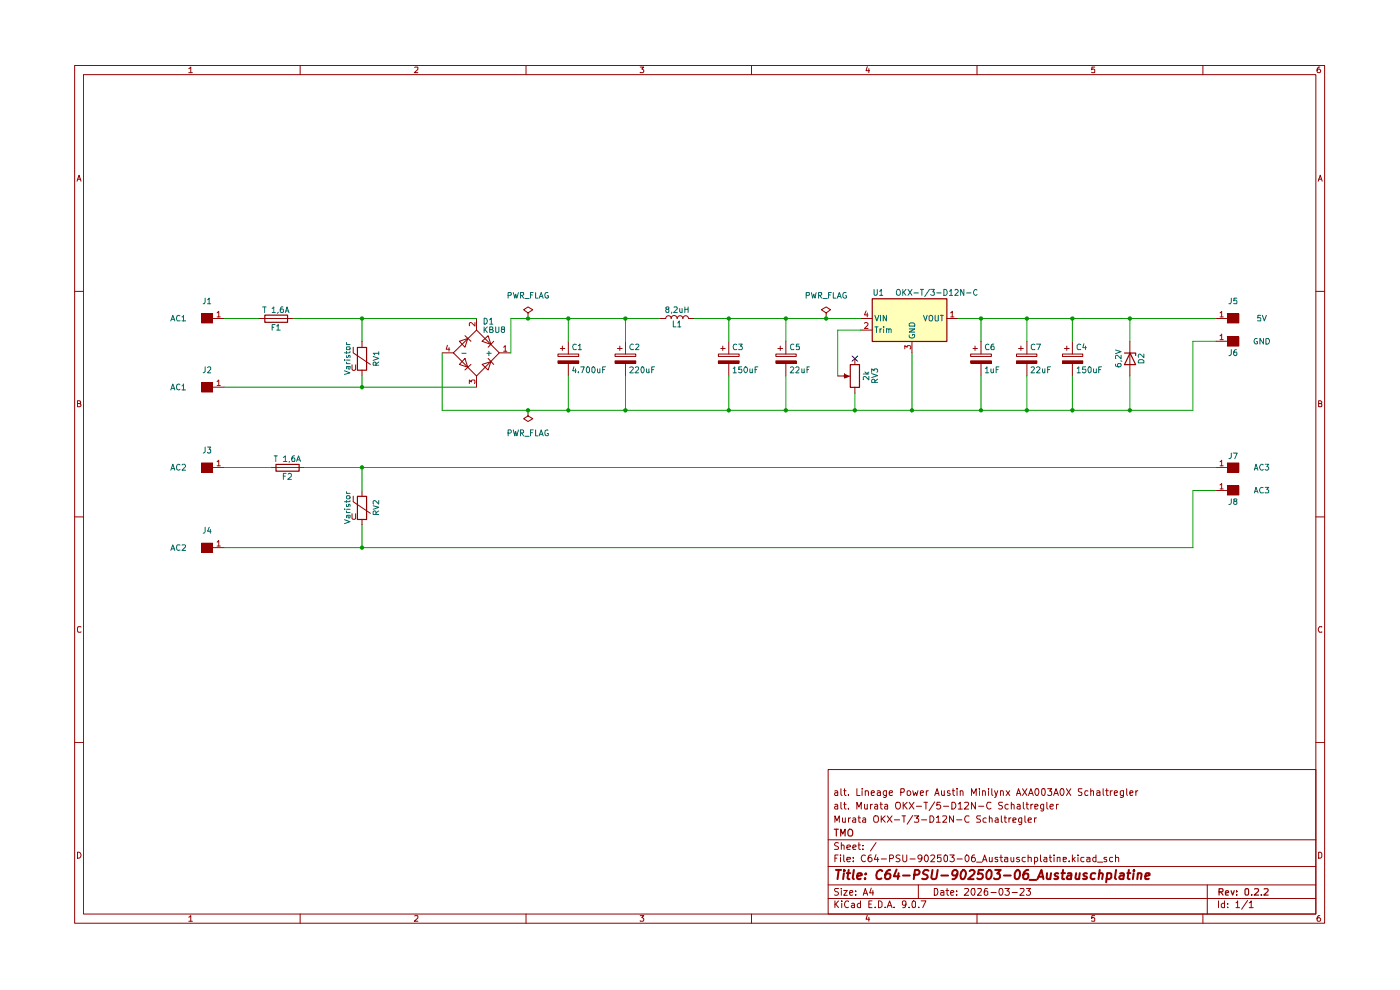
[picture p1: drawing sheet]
<svg xmlns="http://www.w3.org/2000/svg" width="297mm" height="210mm" viewBox="0 0 297 210" stroke-linecap="round" stroke-linejoin="round" font-family="sans-serif">
<g fill="none" stroke="#930000" stroke-width=".21">
<path d="M15.8 13.9h265.2v181.9h-265.2zM17.7 15.8h261.4v178.1h-261.4zM40 14.6l.5-.4v1.2M40 15.4h.8M63.7 13.9v1.9M88 14.3l.6-.1v.5l-.7 .7h.7M111.6 13.9v1.9M135.8 14.2h.8l-.5 .4 .5 .3-.1 .4h-.7M159.4 13.9v1.9M184 14.1l-.3 .9h.8M184.3 14.6v.8M207.3 13.9v1.9"/>
<path d="M232.2 14.2h-.6v.6l.1-.2h.4l.1 .2v.5h-.6M255.2 13.9v1.9M280 14.2a.55 .55 0 0 0-.6 .5l.2 .7h.4l.2-.2v-.3l-.3-.3h-.2l-.3 .3M16.3 38.4l.5-1.2 .4 1.2M16.5 38h.6M279.7 38.4l.4-1.2 .4 1.2M279.7 38h.6M15.8 61.8h1.9M279.1 61.8h1.9M16.4 85.6h.6v-.5l-.6-.1v1.3h.5l.3-.4-.3-.3M279.7 85.6h.5l.2-.3-.2-.3h-.5v1.3h.5l.2-.1v-.4l-.2-.2M15.8 109.6h1.9"/>
<path d="M279.1 109.6h1.9M17.2 133l-.6-.1-.2 .3v.7l.2 .2 .6-.1M280.4 133l-.5-.1-.2 .5 .2 .7 .5-.1M15.8 157.5h1.9M279.1 157.5h1.9M175.7 163.2h103.4v30.7h-103.4zM175.7 178.1h103.4M177.1 174.4v-1.3l.4 1 .6-1v1.3M177.1 170.7h.5l.1 .9M177.1 167.8h.5l.1 .9M177.7 170.9l-.5 .1-.2 .3 .2 .3 .5-.1M177.7 168.1h-.5l-.2 .3 .2 .3h.5"/>
<path d="M177.9 178.8l-.6-.1-.3 .4 .1 .2a.56 .56 0 0 1 .6 .3 .56 .56 0 0 1 0 .6h-.7M178.4 170.2v1.2l.2 .2M178.4 167.3v1.2l.2 .2M178.5 179.4l.1-.2 .5 .2v.8M178.5 178.7v1.5M178.7 173.5l.1 .9 .5-.1M179 170.6h.5M179 167.7h.5M179.2 170.2v1.2l.3 .2M179.2 167.3v1.2l.3 .2M179.3 173.5v.9M179.7 179.7l.7-.1-.1-.3-.4-.1-.2 .2v.8h.6"/>
<path d="M180 171.5v.1M180 168.6v.1M180 173.5v.9M180.4 173.5l-.4 .2M180.9 179.7l.7-.1-.2-.4h-.3l-.2 .2v.6l.1 .2h.5M180.9 173.6l.5-.1 .1 .2v.7h-.6l-.1-.3 .7-.3M181.8 171.6v-1.4l.4 1 .5-1v1.4M181.8 167.3v1.4h.7M182 179.2h.5M182 173.5h.5M182.2 178.7v1.3l.1 .2h.2M182.2 173.1v1.1l.1 .2h.2"/>
<path d="M182.9 167.3v.1M182.9 167.7v1M183.1 179.3v.1M183.1 173.6l.4-.1 .1 .2v.7h-.5l-.1-.3 .6-.3M183.4 170.6l.1 .9 .3 .1 .2-.1M183.6 167.9v-.1a.36 .36 0 0 1 .6 .2v.7M183.6 167.7v1M184 170.6v1M184.7 170.6v1M184.8 168.2l.7-.1-.2-.4-.4 .1-.1 .7 .2 .2h.4M185.1 170.6l-.4 .3M185.4 173.2a.55 .55 0 0 1 1 .3l-.1 .7-.2 .2h-.5a.99 .99 0 0 1-.2-1.2z"/>
<path d="M185.6 170.7h.5l.1 .9M185.8 178.7l-1.1 1.8M186.1 167.8h.6l.1 .9M186.2 170.9l-.6 .2-.1 .2 .3 .3 .4-.1M186.7 170.6h.5M186.8 168.1l-.7 .1v.5h.7M186.9 170.2v1.2l.3 .2M186.9 173.1v1.3M187.1 173.7l.7 .7M187.7 170.7h.5l.1 .9M187.8 173.1l-.9 .7M188 167.7v1.2l-.2 .3-.3-.1"/>
<path d="M188 167.8l-.4-.1a.6 .6 0 0 0 0 1h.4M188.2 173.1l1 1.3M188.3 170.9l-.6 .2-.1 .2 .3 .3 .4-.1M188.6 168.2l.7-.1v-.3l-.4-.1-.3 .3 .1 .7h.6M189.2 173.1l-1 1.3M189.7 173.9h1.1M190.1 170.4l.1-.2h.6a.95 .95 0 0 1-.1 1.4h-.4a1.01 1.01 0 0 1-.2-1.2zM191.1 168.1l.7-.1v-.7h-.7v1.4M191.3 173.1h.8M191.6 170.2v1.4M191.8 173.1v1.3M191.8 170.8l.6 .8"/>
<path d="M192.4 167.9l.3-.2 .4 .2 .1 .5-.2 .3h-.3l-.3-.1zM192.4 170.2l-.8 .7M192.9 170.2l1 1.4M193.6 167.7l.3 1 .3-.6 .3 .6 .2-1M193.6 173l-1.2 1.8M193.9 170.2l-1 1.4M194 173.1h.9l-.5 .5h.3l.2 .2-.1 .5h-.8M194.4 171h1.1M195.2 168.2l.7-.1-.1-.3-.4-.1-.2 .3 .1 .7h.5M195.5 173.9h1.1M196 170.2h.8M196.4 170.2v1.4"/>
<path d="M196.5 167.7v1M196.9 167.7l-.4 .4M197.3 173.1h.5l.2 .3 .1 .4-.3 .6h-.5zM198.3 168.7l.5-1.4 .4 1.4M198.3 170.1l-1.2 1.9M198.5 168.3h.6M198.6 173.4l.5-.3v1.3M198.6 174.4h.9M199.5 170.2h-.7l-.1 .7 .2-.2 .5 .1 .2 .1-.1 .6-.3 .1h-.3l-.2-.1M199.7 167.7v.8a.36 .36 0 0 0 .6 .2v-.1M200 173.1h.7l.1 .2-.1 .4-.7 .7h.8M200.2 171h1.1"/>
<path d="M200.3 167.7v1M201.5 167.8h-.5v.3l.6 .3-.3 .3h-.3M201.9 170.2h.5a.79 .79 0 0 1 .3 .9 .79 .79 0 0 1-.8 .5zM202 167.7h.5M202.2 167.3v1.2l.3 .2M202.3 173.1v1.3l-.9-1.3v1.3M202.9 173.9h1.1M203 167.3v.1M203 167.7v1M203.3 170.5l.4-.3v1.4M203.3 171.6h.8M203.7 167.9l.2-.2 .3 .1 .1 .9"/>
<path d="M203.7 167.7v1M204.6 170.3l.7-.1 .2 .3-.9 1.1h.9M205.6 173.1h-.6l-.4 .6 .4 .7 .6-.1M206.1 168.7v-1.4l.5 1 .5-1v1.4M206.9 170.2v1.4l-.8-1.4v1.4M207.6 171h1.1M207.8 167.3v.1M207.8 167.7v1M208 173.1h-.7v.5l.1 .1h.4l.2 .5-.1 .2h-.7M208.5 167.9l.1-.2 .4 .1v.9M208.5 167.7v1M209.2 173.6a.45 .45 0 0 0-.7 .1l.1 .6 .6 .1"/>
<path d="M209.7 167.3v.1M209.7 167.7v1M209.9 173.7l.2-.2 .3 .1 .1 .8M209.9 173.1v1.3M210.2 170.3l-.6-.1a.75 .75 0 0 0-.3 .9 .75 .75 0 0 0 .8 .4h.1M210.4 167.3v1.2l.3 .2M211 167.7l.3 1M211.2 173.6l.4-.1 .2 .2v.7h-.6l-.1-.3 .7-.3M211.7 167.7l-.5 1.4-.2 .1M212.3 167.9l.1-.2 .4 .1 .1 .9M212.3 167.7v1M212.4 173.1v1.1l.3 .2"/>
<path d="M212.7 170.2l-.8 .1v.4l.2 .2h.3l.3 .4-.3 .3-.6-.1M213 173.5h.5M213.2 173.1v1.1l.1 .2h.2M213.4 167.7l.8 1M213.9 170.7l-.5-.1-.2 .3v.4l.2 .3 .5-.1M214 173.5v.9M214.2 167.7l-.8 1M214.5 173.5l-.5 .2M214.5 170.8v-.1a.36 .36 0 0 1 .6 .2v.7M214.5 170.2v1.4M214.9 174l.7-.2-.1-.2h-.6v.8h.6M215.6 168.7l.5-1.4 .5 1.4"/>
<path d="M215.7 168.3h.7M215.8 170.7h.5l.1 .9M216.4 170.9l-.6 .2-.1 .2 .3 .3 .4-.1M216.7 173.5v1.2a.36 .36 0 0 1-.5 .1M216.7 173.6l-.4-.1-.2 .2 .1 .6 .5 .1M216.9 167.3l.9 1.4M217.1 170.2v1.2l.2 .2M217.4 173.1v1.1l.3 .2M217.7 170.6h.5M217.8 170.2v1.2l.4 .2M217.8 167.3l-.9 1.4M218.1 174l.7-.2v-.2l-.4-.1-.3 .2 .1 .7h.6"/>
<path d="M218.2 168.7l.5-1.4 .5 1.4M218.4 168.3h.6M218.7 170.6v1M219.1 170.6l-.4 .3M219.5 173.5v.9M219.5 171.1l.7-.2-.1-.2h-.6v.8h.6M219.7 167.4l.5-.1a1.1 1.1 0 0 1-.1 1.4l-.4-.1-.2-.5zM219.9 173.5l-.4 .2M221.1 167.4l.5-.1a1.1 1.1 0 0 1-.2 1.4l-.4-.3zM221.4 170.6v1.2a.36 .36 0 0 1-.6 .2M221.4 170.7l-.4-.1-.3 .3 .1 .6 .2 .1 .4-.1M222.1 170.2v1.2l.2 .2"/>
<path d="M222.3 167.3h.8l-.4 .5 .4 .2v.6l-.3 .1h-.4l-.1-.1M222.8 171.1l.6-.2v-.2l-.4-.1-.2 .3v.6h.6M223.5 168.7l.5-1.4 .5 1.4M223.7 168.3h.7M224.1 170.6v1M224.5 170.6l-.4 .3M225 167.4l.6-.1a1.1 1.1 0 0 1-.2 1.4l-.4-.1-.1-.5zM226.2 167.3l1 1.4M227.2 167.3l-1 1.4M229.5 167.3l-.7 .1v.4l.6 .3 .1 .2-.2 .4h-.5M230.8 167.8l-.4-.1-.3 .4 .1 .6h.6M231.4 167.9l.2-.2 .4 .1v.9"/>
<path d="M231.4 167.3v1.4M232.7 167.8h.6v.9M233.3 168.1l-.6 .1v.5h.6M234 167.3v1.2l.2 .2M234.5 167.7h.6M234.8 167.3v1.4h.3M235.5 167.7v1M236 167.7l-.5 .4M236.4 168.2l.7-.1-.2-.4-.4 .1-.1 .7 .2 .2h.4M238.3 167.7v1.2l-.3 .3-.3-.1M238.3 167.8l-.4-.1-.2 .2v.7l.2 .1h.4M239 167.3v1.2l.2 .2"/>
<path d="M239.7 168.2l.7-.1-.1-.3-.4-.1-.2 .3 .1 .7h.5M241 167.7v1M241.4 167.7l-.4 .4M16.4 180.8a.65 .65 0 0 1 .8 .6 .65 .65 0 0 1-.8 .6zM40 194.6l.5-.4v1.2M40 195.4h.8M63.7 193.9v1.9M88 194.3l.6-.1v.5l-.7 .7h.7M111.6 193.9v1.9M135.8 194.2h.8l-.5 .5 .5 .2-.1 .4h-.7M159.4 193.9v1.9M175.7 190.6h103.4"/>
<path d="M175.7 187.7h103.4M175.7 183.8h103.4M177.1 191.1v1.4M177.1 182h.4M177.3 191.8l.6 .7M177.8 181.4h-.7v1.4M177.9 188.5l-.8 .1v.4l.6 .2 .2 .4-.4 .3-.5-.1M177.9 191.1l-.8 .8M178.3 181.4v.1M178.3 181.9v.9M178.5 188.5v.1M178.5 188.9v1"/>
<path d="M178.6 191.1v.2M178.6 191.6v.9M179 188.9h.7l-.7 1h.7M179 181.4v1.1l.2 .3M179.7 182.3l.7-.1-.1-.3h-.6v.1v.7h.6M180 191.3v-.1a.7 .7 0 0 0-.9 .5 .7 .7 0 0 0 .6 .8l.3-.1M180.3 189.4l.6-.2-.1-.3-.5 .1v.7l.1 .2 .4-.1M180.7 191.7l.4-.1 .2 .2v.7M181 182.6v.2M181 181.9v.1M181.3 191.9l-.7 .3 .2 .3 .5-.1M181.5 189.7v.2"/>
<path d="M181.5 189v.1M182.5 191.7a.45 .45 0 0 0-.6 .2l.1 .5h.5M182.5 191.1v1.4M183.1 180.1v.1M183.1 189.9l.5-1.4 .5 1.4M183.2 189.5h.8M183.6 181.5a.61 .61 0 0 0-.9 .2 .61 .61 0 0 0 .2 .8l.3 .3 .4-.2M184 194.1l-.3 .9h.8M184.3 194.6v.8M184.3 191.8h.5M184.8 188.4l-.3 1h.8M184.8 181.4l-.5 .1a1.02 1.02 0 0 0 .1 1.3l.4-.1 .2-.2v-.3l-.3-.3h-.3l-.2 .3"/>
<path d="M185 191.1h-.7v1.4h.7M185.2 188.9v1M185.7 192.4v.1M185.8 181.3l-.3 1h.9M186.2 181.9v.9M186.4 191.1h.3l.4 .3v.8l-.4 .3h-.3zM186.9 182.2h1.1M187.8 192.4v.1M188.2 192.5l.5-1.4 .5 1.4M188.4 192.1h.7M188.7 182.1h.6l.3-.2v-.3l-.3-.2h-.6v1.4M189.7 192.4v.1"/>
<path d="M190.9 181.4h-.6l-.2 .2 .2 .4 .5 .2 .1 .3-.2 .3-.6-.1M191.5 181.4v1.1l.3 .3h.3l.3-.3v-1.1M192.2 191.8l-.3 .2-.5-.1v-.6l.3-.2 .4 .1a1.05 1.05 0 0 1-.3 1.3h-.3M192.9 192.4v.1M193 182.2h1.1M193.5 191.3l.4-.2 .3 .2-.1 1.1h-.6zM194.8 187.7v2.9M194.9 192.4v.1M195.4 191.1h1l-.6 1.4M195.6 182l-.2 .2h-.5l-.2-.6 .3-.2h.3l.3 .2-.1 .9-.2 .2-.4 .1M196.4 181.4a.75 .75 0 0 1 .6 .7 .75 .75 0 0 1-.6 .7 .92 .92 0 0 1 0-1.4zM197.4 181.5l.6-.1 .3 .2-.1 .4-.8 .8h.9"/>
<path d="M198.2 188.5h.5a.83 .83 0 0 1 .2 .9 .83 .83 0 0 1-.7 .5zM199.6 189h.6v.9M199.6 181.4h-.7v.6l.2-.1 .5 .1v.7l-.5 .1-.2-.2M200.2 189.2l-.6 .2v.4h.6M200.3 181.5l.4-.1 .3 .2v.9l-.3 .3a.82 .82 0 0 1-.4-1.3zM200.7 188.9h.6M200.9 188.5v1.2l.4 .2M201.5 181.4h.9l-.5 .5 .5 .1v.5a.59 .59 0 0 1-.9 .1M201.7 189.4l.7-.2-.1-.2-.5-.1-.1 .2 .1 .7h.5M202.9 189.7v.2M202.9 189v.1M203 182.2h1.1"/>
<path d="M204.6 188.6l.7-.1 .2 .3-.9 1.1h.9M205.1 181.4a.75 .75 0 0 1 .5 .7 .75 .75 0 0 1-.5 .7 .92 .92 0 0 1 0-1.4zM206.2 188.6l.5-.1a1.1 1.1 0 0 1-.2 1.4l-.3-.2-.2-.4zM206.8 181.4h-.5l-.1 .3-.1 .8 .2 .3h.4l.2-.3v-.3l-.2-.3h-.4l-.2 .3M207.2 182.9h1.1M207.3 193.9v1.9M207.4 188.6l.7-.1 .1 .3-.8 1.1h.8M208.5 182.8l.4-1.4 .5 1.4M208.5 182.4h.7M209.5 188.5h-.5a.94 .94 0 0 0 0 1.4l.6-.2v-.6l-.6-.1-.2 .2M209.9 181.9v.8l.4 .1 .2-.2M210.2 189.3h1.1"/>
<path d="M210.5 181.9v.9M211.7 181.9h-.5l-.1 .1 .6 .4v.3h-.6M212.1 188.5a.75 .75 0 0 1 .8 .6 .75 .75 0 0 1-.5 .8 .89 .89 0 0 1-.3-1.4zM212.1 181.9h.6M212.3 181.4v1.1l.4 .3M213.1 181.9h.6l.1 .9M213.2 188.5h.9l-.5 .5h.3l.2 .2-.1 .5-.1 .2-.7-.2M213.8 182.2l-.7 .1v.4h.7M214.5 181.9v.8l.4 .1 .2-.2M214.7 189.3h1.1M215.1 181.9v.9M216.2 181.9h-.5l-.1 .1 .6 .4v.3h-.6"/>
<path d="M216.4 188.6l.7-.1 .2 .3-1 1.1h1M217.5 181.9h-.5l-.2 .2v.4l.3 .3 .4-.1M217.8 188.5h.8l-.5 .5h.3l.2 .2-.1 .5-.1 .2h-.5l-.1-.2M218.1 182l.6-.1 .1 .9M218.1 181.4v1.4M219.5 182.7l.4 .1 .2-.3-.1-.6h-.5v1.4M220.7 181.4v1.1l.3 .3M221.5 181.9h.5l.1 .9M222.1 182.2h-.4l-.3 .3 .3 .3 .4-.1M222.6 181.9h.5M222.8 181.4v1.1l.3 .3M223.6 181.4v.1"/>
<path d="M223.6 181.9v.9M224.3 182l.6-.1v.9M224.3 181.9v.9M225.6 182.3l.6-.1-.1-.3h-.5v.8h.5M226.8 182.6v.2M227.5 181.4v1.4M227.7 182.2l.4 .6M228.1 181.9l-.6 .5M228.7 181.4v.1M228.7 181.9v.9M230 181.9h-.6l-.1 .2v.4l.2 .3 .5-.1M230.5 181.9h.6l.1 .9"/>
<path d="M231.2 182.2l-.7 .1v.4h.7M232.2 194.2h-.6v.6l.1-.1h.4l.1 .1v.5h-.6M232.5 181.9h-.5l-.2 .2v.4l.3 .3 .4-.1M232.5 181.4v1.4M232.8 182.9h1.1M234.8 181.9h-.5l-.1 .1 .6 .4v.3h-.6M236.1 181.9h-.6l-.1 .2v.4l.2 .3 .5-.1M236.6 182l.6-.1 .1 .9M236.6 181.4v1.4M255.2 193.9v1.9M256.1 187.7v6.2M258.5 191.1v1.4"/>
<path d="M259.8 191.7l-.5-.1-.2 .3 .1 .5h.6M259.8 191.1v1.4M260.4 192.4v.1M260.4 191.7v.1M262.2 191.5l.4-.4v1.4M262.2 192.5h.8M264.7 191l-1.3 1.9M265 191.5l.3-.2 .1-.2v1.4M265 192.5h.9M279.7 180.8h.4l.3 .3v.6l-.3 .3h-.4zM280 194.2a.55 .55 0 0 0-.6 .5l.2 .7h.4l.2-.2v-.3l-.3-.2h-.2l-.3 .2"/>
</g>
<g fill="none" stroke="#930000" stroke-width=".25">
<path d="M177 175.9h.8M177.4 175.9v1.4M178.4 177.3v-1.4l.4 1 .5-1v1.4M180 176.2l.2-.3h.4a.96 .96 0 0 1 0 1.4h-.5a.99 .99 0 0 1-.1-1.1zM258.6 189.2h.7l.2-.3-.1-.3-.8-.1v1.4M259 189.2l.5 .7M260 189.4l.6-.1-.1-.4-.4 .1-.1 .7 .1 .2h.5M261.2 188.9l.3 1 .3-1M262.3 189.8v.1M262.3 189v.2M264.2 188.6l.5-.1 .2 .3v.8l-.2 .3h-.4l-.2-.3zM265.6 189.8v.1"/>
<path d="M266.2 188.6l.6-.1 .2 .4-.1 .2-.8 .8h.9M267.6 189.8v.1M268.2 188.6l.7-.1 .1 .4-.1 .2-.8 .8h.9"/>
</g>
<g fill="none" stroke="#930000" stroke-width=".42">
<path d="M177.3 184.5h1.1M177.9 184.5l-.2 2M179 185.2l-.1 1.3M179.1 184.5v.3M179.6 185.2h.8M180 184.5l-.2 1.7 .4 .3M181.1 184.5l-.2 1.7 .2 .3M181.8 185.9l1-.3v-.3a.6 .6 0 0 0-.9 .2v.9h.7M183.5 186.3v.2M183.7 185.3l.1 .1-.2 .1 .1-.2-.1 .2M187.2 184.8l-.4-.3a1.22 1.22 0 0 0-.7 1.9l.5 .1 .4-.2M188.9 184.5h-.4l-.2 .2a1.31 1.31 0 0 0-.4 1.7 .65 .65 0 0 0 1-.3v-.6a.63 .63 0 0 0-1.1 .1"/>
<path d="M190.2 184.4l-.6 1.5h1.2M190.6 185.2l-.1 1.3M191.6 185.7h1.4M193.9 185.5h1l.2-.5-.1-.2-.2-.3h-.7l-.3 2M197 184.7l-.3-.2h-.5l-.4 .6 .2 .3 .7 .3 .1 .4-.4 .4-.8-.1M197.8 184.5l-.1 1.8a.63 .63 0 0 0 1-.2l.2-1.6M199.7 185.7h1.4M203.1 185.4a.63 .63 0 0 1-1 .1l-.1-.1a.74 .74 0 0 1 .8-.9l.3 .3a1.19 1.19 0 0 1-1 1.7M204.3 184.5a1.06 1.06 0 0 1 .6 1.1 1.06 1.06 0 0 1-.8 .9l-.3-.4a1.52 1.52 0 0 1 .5-1.6zM205.7 184.8l.3-.3h.5l.3 .5-.2 .4-1.2 1.1h1.1M208.6 184.5h-1l-.1 1 .2-.2 .6 .1 .2 .2v.5l-.4 .4h-.5l-.3-.2M209.5 184.8l.3-.3 .5 .3a1.29 1.29 0 0 1-.5 1.7l-.4-.1-.1-.3v-.8z"/>
<path d="M211.1 184.5h1.2l-.8 .8 .5 .1a.81 .81 0 0 1-.3 1.1h-.6l-.2-.2M213 185.7h1.4M215.5 184.8l.4-.3 .4 .3a1.55 1.55 0 0 1-.3 1.6l-.4 .1-.3-.4v-.8zM218.1 184.5a.99 .99 0 0 0-1 .9l-.1 .7 .2 .3a.65 .65 0 0 0 .9-.3v-.7a.72 .72 0 0 0-1.1 .2M218.4 186.6h1.4M220.1 186.5l.8-2 .5 2M220.3 186h1M222.1 185.2v1.2l.4 .1 .3-.2M223 185.2l-.2 1.3M224.5 185.3a.48 .48 0 0 0-.8 .2l.3 .4 .4 .1 .1 .2a.6 .6 0 0 1-.9 .2M225.2 185.2h.7M225.5 184.5l-.2 1.9 .5 .1"/>
<path d="M226.5 185.3h.8l-.1 1.2M227.3 185.6l-.7 .1-.3 .5 .2 .3 .7-.1M228.3 185.2l-.1 1.2 .4 .1 .4-.2M229.1 185.2l-.2 1.3M230.6 185.3a.48 .48 0 0 0-.8 .2l.3 .4 .4 .1 .1 .2a.6 .6 0 0 1-.9 .2M232.4 185.3l-.5-.1-.5 .3v.8l.3 .2 .5-.1M233.1 185.4l.4-.2 .4 .1-.1 1.2M233.3 184.5l-.3 2M234.9 185.3l.6-.1 .3 .2v.7a.72 .72 0 0 1-1.1 .3M234.9 185.2l-.2 2M236.8 184.5l-.3 1.7 .3 .3M237.6 185.3h.8l-.1 1.2"/>
<path d="M238.4 185.6a.85 .85 0 0 0-1 .5l.3 .4 .6-.1M239.1 185.2h.7M239.5 184.5l-.3 1.7 .5 .3M240.5 185.2l-.2 1.3M240.6 184.5l-.1 .3 .2-.1-.1-.2-.1 .3M241.3 185.4l.4-.2 .4 .1-.1 1.2M241.4 185.2l-.1 1.3M243 185.9l.9-.3v-.3l-.6-.1-.3 .3v.9h.7"/>
</g>
<path d="M185 63.3h15.8v9.1h-15.8z" fill="#ffffba"/>
<path d="M215.6 75.1h4.4v.5h-4.4zM216.1 73.9h1M216.6 73.4v.9" fill="none" stroke="#930000" stroke-width=".21"/>
<path d="M215.6 76.5h4.4v.5h-4.4z" fill="#930000"/>
<path d="M215.6 76.5h4.4v.5h-4.4zM217.8 72.4v2.7M217.8 77v2.8" fill="none" stroke="#930000" stroke-width=".21"/>
<path d="M260.4 98.2h2.4v2h-2.4z" fill="#930000"/>
<path d="M258 99.1h2.4M260.4 98.2h2.4v2h-2.4" fill="none" stroke="#930000" stroke-width=".21"/>
<path d="M258.8 98l.4-.4v1.2M258.8 98.8h.7" fill="none" stroke="#bc0000" stroke-width=".21"/>
<path d="M260.4 66.5h2.4v2h-2.4z" fill="#930000"/>
<path d="M258 67.6h2.4M260.4 66.5h2.4v2h-2.4" fill="none" stroke="#930000" stroke-width=".21"/>
<path d="M258.8 66.4l.4-.4v1.2M258.8 67.2h.7" fill="none" stroke="#bc0000" stroke-width=".21"/>
<path d="M260.4 71.5h2.4v1.9h-2.4z" fill="#930000"/>
<path d="M258 72.4h2.4M260.4 71.5h2.4v1.9h-2.4" fill="none" stroke="#930000" stroke-width=".21"/>
<path d="M258.8 71.2l.4-.3v1.2M258.8 72.1h.7" fill="none" stroke="#bc0000" stroke-width=".21"/>
<path d="M260.4 103h2.4v2h-2.4z" fill="#930000"/>
<path d="M225.4 75.1h4.3v.5h-4.3zM225.8 73.9h1M226.3 73.4v.9M258 104.1h2.4M260.4 103h2.4v2h-2.4" fill="none" stroke="#930000" stroke-width=".21"/>
<path d="M258.8 102.9l.4-.4v1.2M258.8 103.7h.7" fill="none" stroke="#bc0000" stroke-width=".21"/>
<path d="M225.4 76.5h4.3v.5h-4.3z" fill="#930000"/>
<path d="M225.4 76.5h4.3v.5h-4.3zM227.5 72.4v2.7M227.5 77v2.8M239.7 72.4v7.4" fill="none" stroke="#930000" stroke-width=".21"/>
<path d="M238.6 74.9h2.3v.5M239.7 74.9l1.2 2.4h-2.3z" fill="none" stroke="#930000" stroke-width=".25"/>
<path d="M42.8 66.5h2.3v2h-2.3z" fill="#930000"/>
<path d="M45.1 66.5h-2.3v2h2.3M45.1 67.6h2.5M54.9 67.6h7.2" fill="none" stroke="#930000" stroke-width=".21"/>
<path d="M46.1 66.4l.3-.4v1.2M46.1 67.2h.6" fill="none" stroke="#bc0000" stroke-width=".21"/>
<path d="M56.2 66.8h4.8v1.6h-4.8z" fill="none" stroke="#930000" stroke-width=".25"/>
<path d="M42.8 81.2h2.3v1.9h-2.3z" fill="#930000"/>
<path d="M45.1 81.2h-2.3v1.9h2.3M45.1 82.1h2.5" fill="none" stroke="#930000" stroke-width=".21"/>
<path d="M46.1 80.9l.3-.3v1.2M46.1 81.8h.6" fill="none" stroke="#bc0000" stroke-width=".21"/>
<path d="M42.8 98.2h2.3v2h-2.3z" fill="#930000"/>
<path d="M45.1 98.2h-2.3v2h2.3M45.1 99.1h2.5M57.3 99.1h7.3" fill="none" stroke="#930000" stroke-width=".21"/>
<path d="M46.1 98l.3-.4v1.2M46.1 98.8h.6" fill="none" stroke="#bc0000" stroke-width=".21"/>
<path d="M58.5 98.5h5v1.5h-5z" fill="none" stroke="#930000" stroke-width=".25"/>
<path d="M42.8 115.2h2.3v2h-2.3z" fill="#930000"/>
<g fill="none" stroke="#930000" stroke-width=".21">
<path d="M74.7 77.4v.9l.2 .3h.3l.2-.3v-.9M74.9 73.7v1.1l3.7 2.5M76.8 72.4v1.3M76.8 78.5v1.3M93.8 74.8h2.4M96.2 74.8l4.9-4.8 4.8 4.8-4.8 5zM97.5 72.4l1.7-.6-.6 1.9zM98.6 76l.6 1.9-1.7-.6zM98.6 71.2l1.3 1.2M99.9 77.3l-1.3 1.2M101.1 67.6v2.4M101.1 79.8v2.3"/>
<path d="M102.3 72.4l1.2-1.2 .6 1.9zM102.3 77.3l1.8-.6-.6 1.8zM103.5 76l1.2 1.3M104.7 72.4l-1.2 1.3M105.9 74.8h2.5M130.5 75.1h4.4v.5h-4.4zM131 73.9h1M131.5 73.4v.9M45.1 115.2h-2.3v2h2.3M45.1 116.2h2.5M74.7 109v1l.1 .2h.5l.1-.2v-1M74.9 105.2v1.2l3.7 2.5"/>
<path d="M76.8 104.1v1.1M76.8 110.2v1.1"/>
</g>
<path d="M94.9 73.2l-.2 .9h.7M95.3 73.7v.8M100.8 68.4v.8l-.9-.8-.3 .2 .1 .5M106.9 73.7l.3-.4v1.2M106.9 74.5h.6M99.6 81.4v-.8l.4 .4 .2-.4h.5v.8M46.1 115l.3-.4v1.2M46.1 115.8h.6" fill="none" stroke="#bc0000" stroke-width=".21"/>
<path d="M98 74.9h.9M103.3 74.9h.9M103.7 74.5v.9" fill="none" stroke="#006665" stroke-width=".21"/>
<path d="M75.8 73.7h2v4.8h-2zM75.8 105.3h2v4.9h-2z" fill="none" stroke="#930000" stroke-width=".25"/>
<path d="M130.5 76.5h4.4v.5h-4.4z" fill="#930000"/>
<path d="M130.5 76.5h4.4v.5h-4.4zM132.7 72.4v2.7M132.7 77v2.8M152.4 75.1h4.4v.5h-4.4zM152.9 73.9h.9M153.3 73.4v.9" fill="none" stroke="#930000" stroke-width=".21"/>
<path d="M152.4 76.5h4.4v.5h-4.4z" fill="#930000"/>
<path d="M118.4 75.1h4.4v.5h-4.4zM118.9 73.9h.9M119.3 73.4v.9M152.4 76.5h4.4v.5h-4.4zM154.6 72.4v2.7M154.6 77v2.8" fill="none" stroke="#930000" stroke-width=".21"/>
<path d="M118.4 76.5h4.4v.5h-4.4z" fill="#930000"/>
<path d="M118.4 76.5h4.4v.5h-4.4zM120.6 72.4v2.7M120.6 77v2.8M164.6 75.1h4.3v.5h-4.3zM165 73.9h1M165.5 73.4v.9" fill="none" stroke="#930000" stroke-width=".21"/>
<path d="M164.6 76.5h4.3v.5h-4.3z" fill="#930000"/>
<path d="M164.6 76.5h4.3v.5h-4.3zM166.7 72.4v2.7M166.7 77v2.8M182.5 67.6h2.5M182.5 70h2.5M193.5 72.4v2.4M200.8 67.6h2.4M205.9 75.1h4.4v.5h-4.4zM206.4 73.9h1M206.8 73.4v.9" fill="none" stroke="#930000" stroke-width=".21"/>
<path d="M185 63.4h15.9v9h-15.9z" fill="none" stroke="#930000" stroke-width=".25"/>
<path d="M183.4 68.6l.2-.2h.3l.3 .3-.1 .3-.7 .7h.8M183.7 66l-.3 .8h.8M184 66.4v.8M191.9 74v-.7l.5 .4 .1-.4h.5l.2 .2v.3l-.2 .2M201.7 66.4l.3-.4v1.2M201.7 67.2h.7" fill="none" stroke="#bc0000" stroke-width=".21"/>
<g fill="none" stroke="#006665" stroke-width=".21">
<path d="M185.6 66.9l.4 1.2 .4-1.2M185.6 69.3h.7M185.9 69.3v1.2M186.7 69.8v.7M186.8 66.9v1.2M187 69.8h-.2l-.1 .1M187.5 69.3v.1M187.5 69.8v.7M188 66.9v1.2l-.6-1.2v1.2M188 69.9l.5-.1 .1 .7M188 69.8v.7M188.6 69.9v-.1h.4l.1 .7"/>
<path d="M192.9 71v.5a.61 .61 0 0 0 .8 .2 .61 .61 0 0 0 .3-.7h-.5v.2M192.9 69.8h1.2l-1.2 .6h1.2M192.9 68.7l.2-.2h.7l.3 .3v.4h-1.2zM195.9 66.9l.4 1.2 .4-1.2M197.1 67.1l.5-.2a.86 .86 0 0 1 .1 1.2h-.4l-.2-.2zM198.4 66.9v1l.1 .2 .6-.1v-1.1M199.5 66.9h.7M199.8 66.9v1.2"/>
</g>
<path d="M205.9 76.5h4.4v.5h-4.4z" fill="#930000"/>
<path d="M205.9 76.5h4.4v.5h-4.4zM208.1 72.4v2.7M208.1 77v2.8M112 87v1.2l1 .6-1 .6-.9-.6 .9-.6M112 87h.1" fill="none" stroke="#930000" stroke-width=".21"/>
<path d="M180.4 77.3h1.9v4.9h-1.9z" fill="none" stroke="#930000" stroke-width=".25"/>
<path d="M179.2 79.3l1.1 .5-1.1 .4z" fill="#930000"/>
<path d="M112 66.4l1-.7-1-.6-.9 .6 .9 .7v1.2M112 67.6h.1M142.4 67.6a.64 .64 0 0 1 .6-.7 .64 .64 0 0 1 .6 .7M142.4 67.6a.59 .59 0 0 0-.6-.6 .59 .59 0 0 0-.6 .6h-1.2M143.7 67.6a.59 .59 0 0 1 .6-.6 .59 .59 0 0 1 .6 .6 .59 .59 0 0 1 .6-.6 .59 .59 0 0 1 .6 .6h1.2M175.3 66.4l.9-.7-.9-.6-1.1 .6 1.1 .7v1.2M175.3 67.6h.1M177.7 79.8h2.2M179.2 79.2v1l1.1-.4M181.4 76v1.3M181.4 82.1v1.3" fill="none" stroke="#930000" stroke-width=".21"/>
<g fill="none" stroke="#090" stroke-width=".21">
<path d="M47.6 67.6h7.3M62.1 67.6h39M76.8 67.6v4.8M76.8 79.8v2.3M120.6 67.6v4.8M120.6 79.8v7.2M132.7 67.6v4.8M132.7 79.8v7.2M140 67.6h-31.6v7.2M147.3 67.6h35.2M154.6 67.6v4.8M154.6 79.8v7.2"/>
<path d="M166.7 67.6v4.8M166.7 79.8v7.2M182.5 70h-4.8v9.8M193.5 74.8v12.2M203.2 67.6h54.8M208.1 67.6v4.8M208.1 79.8v7.2M217.8 67.6v4.8M217.8 79.8v7.2M227.5 67.6v4.8M227.5 79.8v7.2M239.7 67.6v4.8"/>
<path d="M239.7 79.8v7.2M258 72.4h-4.9v14.6h-159.3v-12.2M47.6 82.1h53.5M47.6 99.1h9.7M64.6 99.1h193.4M76.8 99.1v5M181.4 83.4v3.6M76.8 111.3v4.9M258 104.1h-4.9v12.1h-205.5"/>
</g>
<path d="M180.8 75.5l1.2 1.1M182 75.5l-1.2 1.1" fill="none" stroke="#00008a" stroke-width=".21"/>
<g fill="#090">
<circle cx="227.5" cy="87" r=".47"/>
<circle cx="239.7" cy="87" r=".47"/>
<circle cx="217.8" cy="67.6" r=".47"/>
<circle cx="217.8" cy="87" r=".47"/>
<circle cx="227.5" cy="67.6" r=".47"/>
<circle cx="239.7" cy="67.6" r=".47"/>
<circle cx="112" cy="87" r=".47"/>
<circle cx="112" cy="67.6" r=".47"/>
<circle cx="76.8" cy="82.1" r=".47"/>
<circle cx="76.8" cy="67.6" r=".47"/>
<circle cx="76.8" cy="99.1" r=".47"/>
<circle cx="76.8" cy="116.2" r=".47"/>
<circle cx="154.6" cy="67.6" r=".47"/>
<circle cx="120.6" cy="87" r=".47"/>
<circle cx="132.7" cy="87" r=".47"/>
<circle cx="154.6" cy="87" r=".47"/>
<circle cx="120.6" cy="67.6" r=".47"/>
<circle cx="132.7" cy="67.6" r=".47"/>
<circle cx="166.7" cy="67.6" r=".47"/>
<circle cx="175.3" cy="67.6" r=".47"/>
<circle cx="208.1" cy="67.6" r=".47"/>
<circle cx="208.1" cy="87" r=".47"/>
<circle cx="193.5" cy="87" r=".47"/>
<circle cx="166.7" cy="87" r=".47"/>
<circle cx="181.4" cy="87" r=".47"/>
</g>
<g fill="none" stroke="#006665" stroke-width=".21">
<path d="M36.2 68.1l.5-1.2 .4 1.2M36.4 67.7h.6M38.2 67l-.3-.1a.67 .67 0 0 0-.5 .5 .67 .67 0 0 0 .3 .7l.5-.1M38.6 67.2h.2l.1-.3v1.2M38.6 68.1h.8M43.5 63.2v.9l-.1 .3h-.3M43.5 77.8v.9l-.4 .4M44 63.6l.4-.4v1.2M44 78l.2-.2h.3l.2 .2v.3l-.7 .8h.7M44 64.4h.7M55.7 65.1h.8M56.1 65.1v1.2"/>
<path d="M57.7 65.4l.4-.3v1.2M57.7 66.3h.7M57.7 69.4h.4M58.3 68.8h-.6v1.2M58.7 69.2l.3-.4v1.2M58.7 70h.7M59 66.2l-.2 .3M60 65.1l-.4 .1-.2 .8 .3 .3 .4-.1v-.6l-.4-.1-.3 .3M60.5 66.3l.4-1.2 .4 1.2M60.6 66h.6M73.1 78.7l1.2 .4-1.2 .3M73.1 76.4h.1"/>
<path d="M73.5 76.8v.2l.2 .1M73.5 75.4v.4l.2 .1 .2-.2v-.3h.4v.5M73.5 73.7l.7-.1 .1 .5-.7 .1zM73.5 72.6l.2 .5M73.5 77.1h.8M73.5 76.4h.8M73.5 74.5v.5M73.5 73.1h.8M73.7 77.7l.3 .6 .3-.1v-.5l-.8 .1v.4M74.3 74.5v.3h-.2h-1M79.2 75.6l1.2 .4-1.2 .5M79.8 77.5v-.6h-.6v.6h1.2"/>
<path d="M80.4 74.9h-1.2l.3 .4M80.4 76.8l-.6 .4M80.4 74.6v.7M102.7 67.5a.64 .64 0 0 1 .7 .6 .64 .64 0 0 1-.7 .7zM102.7 69.3v1.2M102.9 69.9l.5 .6M103.4 69.3l-.7 .7M103.9 69.9h.4l.3-.2-.1-.3-.6-.1v1.2h.5l.2-.4-.3-.2M103.9 67.8l.3-.3v1.3M103.9 68.8h.7M105.2 69.3v1.1l.1 .1 .5-.1v-.1v-1M106.6 69.9l-.3-.3 .1-.3h.5l.1 .5-.4 .1a.35 .35 0 0 0-.3 .3 .35 .35 0 0 0 .3 .3l.4-.1v-.5h-.1"/>
<path d="M107.8 62.7l.7-.1v-.5h-.7v1.1M108.9 62.1l.3 1.1 .2-.8 .2 .8 .4-1.1M110.4 62.7l.7-.1v-.5h-.7v1.1M110.7 62.7l.4 .5M111.3 63.3h1M112.5 62.6h.4M113.1 62.1h-.6v1.1M113.6 62.1v1.1h.5M114.4 63.2l.4-1.1 .4 1.1M114.6 62.9h.5M116.2 62.1h-.4a.61 .61 0 0 0-.2 .8 .61 .61 0 0 0 .7 .3v-.5h-.2M121.8 77.8l-.3 .9h.8"/>
<path d="M122.1 78.2v.9M122.3 73.1l-.3-.1a.67 .67 0 0 0-.5 .5 .67 .67 0 0 0 .3 .7l.5-.1M122.7 78.9v.2M122.7 73.3l.3-.3v1.2M122.7 74.2h.7M123.2 77.8h.8l-.6 1.3M124.6 77.8l.5 .3v.7l-.3 .3a.75 .75 0 0 1-.2-1.3zM125.8 77.8a.68 .68 0 0 1 .5 .6 .68 .68 0 0 1-.5 .7l-.2-.3v-.7zM126.7 78.2v.7l.2 .2 .4-.2M127.3 78.2v.9M127.8 78.4h.5M128.4 77.8h-.6v1.3"/>
<path d="M133.6 78l.5-.2 .3 .3-.8 1h.8M134.4 73.1a.61 .61 0 0 0-.8 .3 .61 .61 0 0 0 .3 .8l.5-.1M134.8 78l.2-.2h.3l.2 .2v.3l-.8 .8h.8M134.9 73.1l.4-.1 .3 .3-.8 .9h.8M136.2 77.8a.68 .68 0 0 1 .5 .6 .68 .68 0 0 1-.5 .7l-.2-.5 .1-.6zM137.2 78.2v.7l.1 .2 .4-.2M137.7 78.2v.9M138.3 78.4h.4M138.9 77.8h-.6v1.3M141.5 65.6l-.3-.3 .2-.2h.4l.1 .3-.7 .4v.2l.3 .3 .4-.1v-.5l-.2-.1M142.5 66.2l-.1 .3M142.8 68.1v1.2h.6"/>
<path d="M143 65.2l.6-.1 .1 .3-.8 .9h.8M143.8 68.5l.3-.4v1.2M143.8 69.3h.6M144.2 65.4v.7l.2 .2 .3-.1M144.7 65.4v.9M145.3 65.1v1.2M145.3 65.6h.7M146 65.1v1.2M155.5 78.1l.4-.3v1.3M155.5 79.1h.7M156.3 73.1l-.3-.1a.67 .67 0 0 0-.5 .5 .67 .67 0 0 0 .3 .7l.5-.1M156.7 73h.8l-.4 .4 .4 .3v.3l-.2 .2-.6-.1"/>
<path d="M157.3 77.8h-.6v.6l.6-.1a.45 .45 0 0 1 0 .6 .45 .45 0 0 1-.6 .1v-.1M158 77.9l.2-.1a.68 .68 0 0 1 .4 .6 .68 .68 0 0 1-.4 .7 .81 .81 0 0 1-.2-1.2zM159.1 78.2v.8l.3 .1 .2-.2M159.6 78.2v.9M160.2 78.4h.3M160.8 77.8h-.6v1.3M167.7 78l.4-.2 .3 .3-.8 1h.8M168.4 73.1a.45 .45 0 0 0-.7 .1v.7l.2 .3 .5-.1M168.8 78l.2-.2h.3l.2 .2v.3l-.7 .8h.7M169.5 73h-.5l-.1 .6 .2-.2 .4 .1v.7l-.6-.1M170.1 78.2v.8l.3 .1 .2-.2M170.6 78.2v.9"/>
<path d="M171 62.7l.7-.1v-.5h-.7v1.1M171.2 78.4h.3M171.7 77.8h-.5v1.3M172.1 62.1l.3 1.1 .2-.8 .3 .8 .2-1.1M173.7 62.7l.5-.1v-.5h-.5v1.1M173.9 62.7l.4 .5M174.6 63.3h.9M175.8 62.6h.4M176.4 62.1h-.6v1.1M176.8 62.1v1.1h.6M177.6 63.2l.5-1.1 .4 1.1M177.7 62.9h.6"/>
<path d="M179.5 62.1h-.5l-.2 .2v.7a.52 .52 0 0 0 .8 .2v-.5h-.3M183.1 79.3h1.2M183.5 78.9l.5 .4M184.3 79.8v.8l-.8-.8-.4 .2 .1 .5M184.3 78.9l-.4 .3M184.9 79.2l1.3 .5-1.3 .4M184.9 79v-.8l.5 .5v-.4h.7l.1 .5-.2 .2M185.4 61.4v1.1l.2 .2h.2l.3-.3v-1M186.6 61.8l.3-.4v1.3M186.6 62.7h.7M190.3 61.5l.4-.1a.73 .73 0 0 1 0 1.3l-.4-.1a.87 .87 0 0 1 0-1.1zM191.5 61.4v1.3"/>
<path d="M191.7 62l.5 .7M192.2 61.4l-.7 .7M192.6 61.4l.9 1.3M193.5 61.4l-.9 1.3M193.9 62.1h.9M195.2 61.4h.7M195.6 61.4v1.3M197.2 61.4l-1 1.5M197.4 61.4h.8l-.3 .5 .3 .1v.5l-.2 .2-.6-.2M198.7 62.1h.9M200.2 61.4h.4l.3 .3v.6l-.3 .4h-.4zM201.4 61.8l.4-.4v1.3"/>
<path d="M201.4 62.7h.7M202.6 61.6l.4-.2 .3 .4-.8 .9h.8M204.5 61.4v1.3l-.7-1.3v1.3M205.1 62.1h.9M207.3 61.6l-.3-.2a.6 .6 0 0 0-.5 .7 .6 .6 0 0 0 .7 .5l.1-.1M209 78.1l.4-.3v1.3M209 79.1h.7M209.8 73.1l-.2-.1a.67 .67 0 0 0-.6 .5 .67 .67 0 0 0 .3 .7l.5-.1M210.2 78.2v.7l.2 .2 .3-.2M210.7 78.2v.9M210.8 73l-.4 .1a.94 .94 0 0 0 0 1.1l.5-.1v-.5l-.4-.2-.3 .3M211.3 78.4h.5"/>
<path d="M211.9 77.8h-.6v1.3M218.8 78l.4-.2 .3 .3-.8 1h.8M219.5 73.1l-.3-.1-.4 .2v.7l.2 .3 .5-.1M219.9 78l.5-.2 .2 .3-.7 1h.7M219.9 73h.8l-.5 1.2M221.2 78.2v.7l.1 .2 .4-.2M221.7 78.2v.9M222.3 78.4h.4M222.8 77.8h-.5v1.3M228.5 78.1l.4-.3v1.3M228.5 79.1h.7M229.3 73.1h-.1a.45 .45 0 0 0-.7 .1v.7l.2 .3 .6-.1"/>
<path d="M230 72.9l-.3 .8h.8M230.3 77.8h-.6l-.1 .6 .6-.1 .2 .5-.3 .3h-.3l-.2-.2M230.3 73.4v.8M231.1 77.8l.4 .3v.7l-.3 .3a.75 .75 0 0 1-.1-1.3zM232 78.2v.7l.2 .2 .4-.2M232.6 78.2v.9M233.1 78.4h.4M233.7 77.8h-.6v1.3M236.6 77.2l.1 .4 .9 .2 .2-.2-.1-.5h-.5l-.1 .5 .2 .2M236.6 74.3l1.2 .3-1.2 .4M237.7 76.5l.3 .1M237.8 75.4v.7l-.8-.7-.4 .1 .1 .5"/>
<path d="M241.7 76.3h.7l.3 .2v.5h-1.2zM242.7 75.1v.8l-.9-.8-.3 .3 .1 .4M261.2 63.2v.9l-.2 .3h-.3M261.2 74.2v.9l-.2 .3h-.3M262.3 74.2h-.3a.93 .93 0 0 0-.2 1.2h.3l.3-.1v-.5l-.6-.1-.1 .1M262.4 63.2h-.6l-.1 .6 .2-.1 .4 .1 .1 .5h-.7M266.7 71.8h-.4a.67 .67 0 0 0-.3 .7 .67 .67 0 0 0 .5 .5l.3-.1v-.4h-.3M267.5 66.9h-.6l-.1 .6 .6-.1 .1 .6h-.7M267.8 66.9l.4 1.2 .4-1.2M268.1 71.8v1.2l-.8-1.2v1.2M268.6 71.8h.5a.66 .66 0 0 1 .2 .8 .66 .66 0 0 1-.7 .4zM36.2 82.7l.5-1.2 .4 1.2"/>
<path d="M36.2 99.7l.5-1.2 .4 1.2M36.4 99.4h.6M36.4 82.4h.6M38.2 81.6l-.3-.1a.65 .65 0 0 0-.5 .6 .65 .65 0 0 0 .5 .6l.3-.1M38.2 98.6h-.1a.61 .61 0 0 0-.7 .2 .61 .61 0 0 0 .1 .8l.3 .1 .4-.1M38.6 81.9l.3-.4v1.2M38.6 98.6l.2-.1h.3l.3 .2-.1 .4-.7 .6h.8M38.6 82.7h.8M43.5 94.8v1l-.4 .3M44 94.8h.7l-.3 .5 .3 .1v.5l-.2 .2h-.3l-.2-.2M58.2 96.7h.6M58.5 96.7v1.2"/>
<path d="M60.1 97l.4-.3v1.2M60.1 97.9h.8M61.4 97.9l-.1 .1M62.5 96.7l-.4 .1-.2 .4 .1 .7h.5v-.7l-.4-.1-.2 .3M62.9 97.9l.4-1.2 .5 1.2M63.1 97.5h.5M107.8 91.9h.5l.2-.2v-.3l-.2-.2h-.5v1.3M108.9 91.2l.3 1.3 .2-1 .2 1 .4-1.3M110.4 91.9l.6-.1 .1-.4-.7-.2v1.3M110.7 91.9l.4 .6M111.3 92.5h1M112.5 91.8h.4"/>
<path d="M113.1 91.2h-.6v1.3M113.6 91.2v1.3h.5M114.4 92.5l.4-1.3 .4 1.3M114.6 92.1h.5M116.2 91.3v-.1a.64 .64 0 0 0-.6 .6 .64 .64 0 0 0 .5 .7l.2-.2v-.4h-.2M185.6 81.1l-.1-.6h-.5l-.1 .6h1.3M186.2 80.4l-.6 .5M261.2 96.1v.8l-.2 .3-.3 .1M261.6 96.1h.9l-.5 1.2M266.1 99.7l.3-1.2 .5 1.2M266.2 99.4h.6M268 98.6l-.3-.1a.61 .61 0 0 0-.5 .7 .61 .61 0 0 0 .8 .5v-.1"/>
<path d="M268.4 98.5h.8l-.5 .5 .4 .1 .1 .4-.3 .2h-.3l-.2-.1M36.2 116.8l.5-1.2 .4 1.2M36.4 116.4h.6M38.2 115.7l-.5-.1a.67 .67 0 0 0-.3 .6 .67 .67 0 0 0 .5 .6l.3-.1M38.6 115.7l.6-.1 .2 .1-.1 .4-.7 .7h.8M43.5 111.8v1l-.4 .3M44.4 111.8l-.4 .9h.8M44.6 112.3v.8M60.1 101h.4M60.7 100.4h-.6v1.3M61.1 100.6l.2-.2h.3l.2 .2v.4l-.8 .7h.8M73.1 110.2l1.2 .5-1.2 .4"/>
<path d="M73.1 108h.1M73.5 108.4v.2l.2 .1M73.5 107v.4h.3l.1-.4 .2-.1 .2 .1v.4M73.5 105.2h.8v.5l-.2 .1h-.4l-.2-.1zM73.5 104.3v.3h.2M73.5 106.2v.4M73.5 108.7h.8M73.5 108h.8M73.5 104.6h.8M73.7 109.3l.1 .4 .2 .2 .3-.1v-.5l-.8 .1v.4M74.3 106.2l-.2 .2h-1M79.2 107.3l1.2 .3-1.2 .4"/>
<path d="M79.8 109.1v-.6l-.2-.1-.4 .1v.6h1.2M80.4 106.2v.7l-.9-.7-.3 .1v.6M80.4 108.4l-.6 .4M261.2 105.8v.9l-.2 .2-.3 .1M262 106.3l-.3-.2 .1-.3h.5l.1 .4-.6 .1a.42 .42 0 0 0 0 .6 .42 .42 0 0 0 .6 0v-.5l-.3-.1M266.1 104.6l.3-1.2 .5 1.2M266.2 104.2h.6M268 103.5a.61 .61 0 0 0-.8 .3 .61 .61 0 0 0 .3 .8l.5-.1M268.4 103.4h.8l-.5 .4 .5 .3v.3l-.2 .2-.6-.1"/>
</g>
</svg>
